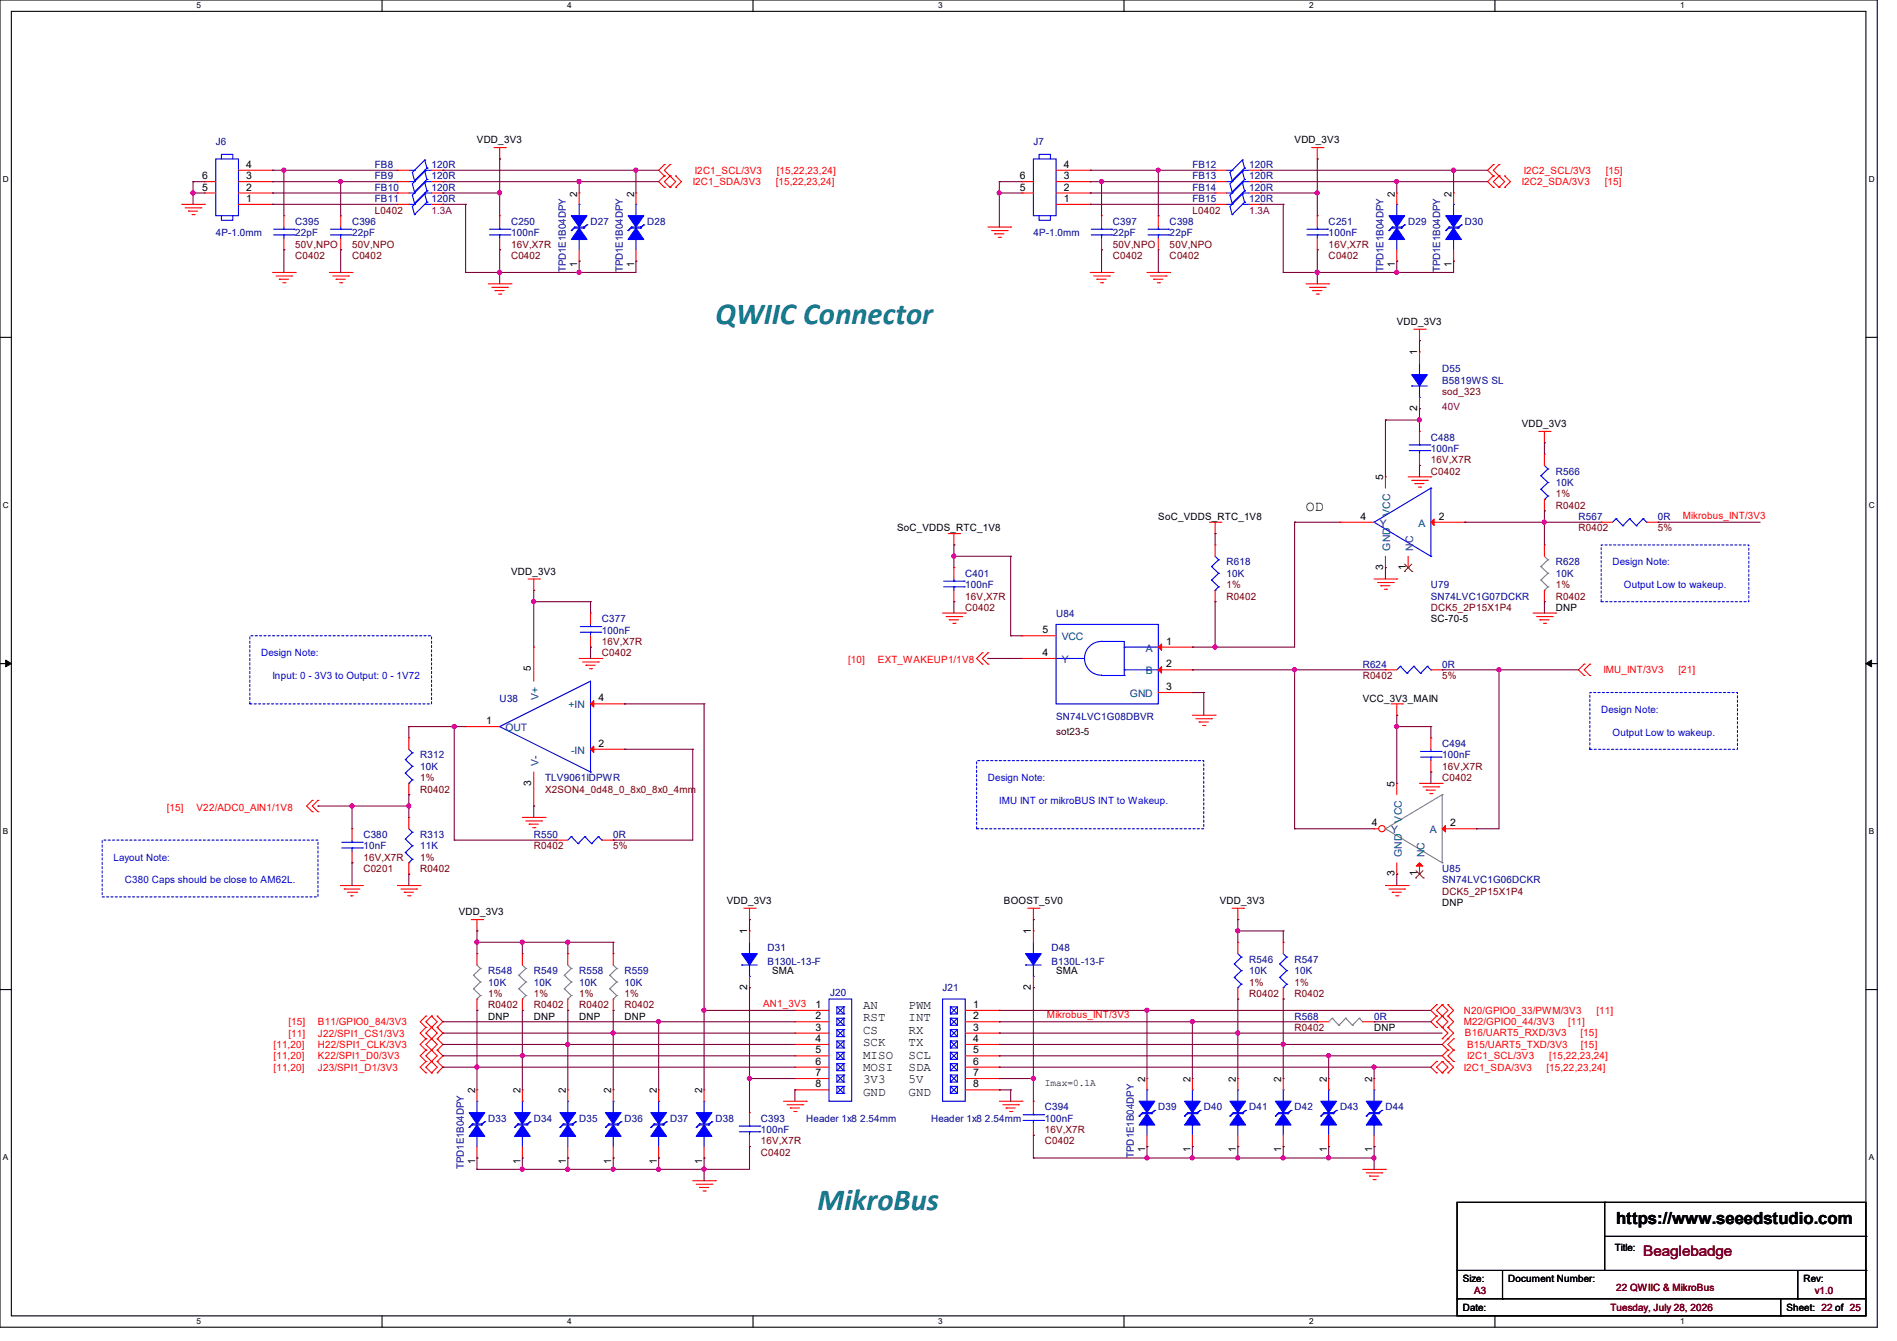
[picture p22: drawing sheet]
<svg xmlns="http://www.w3.org/2000/svg" width="297mm" height="210mm" viewBox="0 0 297 210" stroke-linecap="round" stroke-linejoin="round" font-family="sans-serif">
<defs><g id="words">
<g font-size="4.8" fill="#007f7f">
<text x="112" y="50.8">QWIIC Connector</text>
<text x="128" y="189.5">MikroBus</text>
</g>
<text font-size="2.6" x="253" y="191.8">https://www.seeedstudio.com</text>
<text font-size="2.3" x="204.5" y="80.1">OD</text>
<text font-size="2.3" fill="#7f0000" x="257.3" y="196.8">Beaglebadge</text>
<g font-size="1.9">
<text x="135.1" y="158">AN</text>
<text x="135.1" y="159.9">RST</text>
<text x="135.1" y="161.9">CS</text>
<text x="142.2" y="158">PWM</text>
<text x="142.2" y="159.9">INT</text>
<text x="142.2" y="161.9">RX</text>
<text x="135.1" y="163.8">SCK</text>
<text x="135.1" y="165.8">MISO</text>
<text x="135.1" y="167.7">MOSI</text>
<text x="142.2" y="163.8">TX</text>
<text x="142.2" y="165.8">SCL</text>
<text x="142.2" y="167.7">SDA</text>
<text x="135.1" y="169.7">3V3</text>
<text x="135.1" y="171.6">GND</text>
<text x="142.2" y="169.7">5V</text>
<text x="142.2" y="171.6">GND</text>
</g>
<g font-size="1.6" fill="#00007f">
<text x="33.8" y="22.8">J6</text>
<text x="161.8" y="22.8">J7</text>
<text x="58.7" y="28.1">FB9</text>
<text x="58.7" y="29.9">FB10</text>
<text x="58.7" y="26.3">FB8</text>
<text x="67.6" y="29.9">120R</text>
<text x="67.6" y="28.1">120R</text>
<text x="67.6" y="26.3">120R</text>
<text x="186.7" y="28.1">FB13</text>
<text x="186.7" y="29.9">FB14</text>
<text x="186.7" y="26.3">FB12</text>
<text x="195.6" y="28.1">120R</text>
<text x="195.6" y="29.9">120R</text>
<text x="195.6" y="26.3">120R</text>
<text x="46.2" y="35.2">C395</text>
<text x="55.1" y="35.2">C396</text>
<text x="58.7" y="31.7">FB11</text>
<text x="67.6" y="31.7">120R</text>
<text x="80" y="35.2">C250</text>
<text x="92.5" y="35.2">D27</text>
<text x="101.3" y="35.2">D28</text>
<text x="174.2" y="35.2">C397</text>
<text x="183.1" y="35.2">C398</text>
<text x="186.7" y="31.7">FB15</text>
<text x="195.6" y="31.7">120R</text>
<text x="208" y="35.2">C251</text>
<text x="220.5" y="35.2">D29</text>
<text x="229.4" y="35.2">D30</text>
<text x="33.8" y="37">4P-1.0mm</text>
<text x="46.2" y="37">22pF</text>
<text x="55.1" y="37">22pF</text>
<text x="80" y="37">100nF</text>
<text x="161.8" y="37">4P-1.0mm</text>
<text x="174.2" y="37">22pF</text>
<text x="183.1" y="37">22pF</text>
<text x="208" y="37">100nF</text>
<text x="88.6" y="42.7" transform="rotate(-90 88.6 42.7)">TPD1E1B04DPY</text>
<text x="97.5" y="42.7" transform="rotate(-90 97.5 42.7)">TPD1E1B04DPY</text>
<text x="216.6" y="42.7" transform="rotate(-90 216.6 42.7)">TPD1E1B04DPY</text>
<text x="225.5" y="42.7" transform="rotate(-90 225.5 42.7)">TPD1E1B04DPY</text>
<text x="225.8" y="58.3">D55</text>
<text x="225.8" y="60.1">B5819WS SL</text>
<text x="224" y="69">C488</text>
<text x="224" y="70.8">100nF</text>
<text x="243.6" y="74.3">R566</text>
<text x="243.6" y="76.1">10K</text>
<text x="247.1" y="81.4">R567</text>
<text x="259.6" y="81.4">0R</text>
<text x="192" y="88.6">R618</text>
<text x="243.6" y="88.6">R628</text>
<text x="151.1" y="90.3">C401</text>
<text x="151.1" y="92.1">100nF</text>
<text x="192" y="90.3">10K</text>
<text x="224" y="92.1">U79</text>
<text x="224" y="93.9">SN74LVC1G07DCKR</text>
<text x="243.6" y="90.3">10K</text>
<text x="94.2" y="97.4">C377</text>
<text x="94.2" y="99.2">100nF</text>
<text x="165.4" y="96.6">U84</text>
<text x="213.4" y="104.6">R624</text>
<text x="225.8" y="104.6">0R</text>
<text x="78.2" y="109.9">U38</text>
<text x="165.4" y="112.7">SN74LVC1G08DBVR</text>
<text x="65.8" y="118.8">R312</text>
<text x="225.8" y="117">C494</text>
<text x="225.8" y="118.8">100nF</text>
<text x="65.8" y="120.6">10K</text>
<text x="85.3" y="122.3">TLV9061IDPWR</text>
<text x="56.9" y="131.2">C380</text>
<text x="65.8" y="131.2">R313</text>
<text x="83.6" y="131.2">R550</text>
<text x="96" y="131.2">0R</text>
<text x="56.9" y="133">10nF</text>
<text x="65.8" y="133">11K</text>
<text x="225.8" y="136.6">U85</text>
<text x="225.8" y="138.3">SN74LVC1G06DCKR</text>
<text x="120.2" y="149">D31</text>
<text x="164.6" y="149">D48</text>
<text x="76.5" y="152.6">R548</text>
<text x="76.5" y="154.3">10K</text>
<text x="83.6" y="152.6">R549</text>
<text x="83.6" y="154.3">10K</text>
<text x="90.7" y="152.6">R558</text>
<text x="90.7" y="154.3">10K</text>
<text x="97.8" y="152.6">R559</text>
<text x="97.8" y="154.3">10K</text>
<text x="120.2" y="151.1">B130L-13-F</text>
<text x="130" y="156">J20</text>
<text x="147.6" y="155.2">J21</text>
<text x="164.6" y="151.1">B130L-13-F</text>
<text x="195.6" y="150.8">R546</text>
<text x="195.6" y="152.6">10K</text>
<text x="202.7" y="150.8">R547</text>
<text x="202.7" y="152.6">10K</text>
<text x="202.7" y="159.7">R568</text>
<text x="215.1" y="159.7">0R</text>
<text x="163.6" y="173.9">C394</text>
<text x="181.4" y="173.9">D39</text>
<text x="188.5" y="173.9">D40</text>
<text x="195.6" y="173.9">D41</text>
<text x="202.7" y="173.9">D42</text>
<text x="209.8" y="173.9">D43</text>
<text x="216.9" y="173.9">D44</text>
<text x="76.5" y="175.7">D33</text>
<text x="83.6" y="175.7">D34</text>
<text x="90.7" y="175.7">D35</text>
<text x="97.8" y="175.7">D36</text>
<text x="104.9" y="175.7">D37</text>
<text x="112" y="175.7">D38</text>
<text x="119.1" y="175.7">C393</text>
<text x="119.1" y="177.5">100nF</text>
<text x="126.2" y="175.7">Header 1x8 2.54mm</text>
<text x="145.8" y="175.7">Header 1x8 2.54mm</text>
<text x="163.6" y="175.7">100nF</text>
<text x="72.6" y="183.1" transform="rotate(-90 72.6 183.1)">TPD1E1B04DPY</text>
<text x="177.5" y="181.4" transform="rotate(-90 177.5 181.4)">TPD1E1B04DPY</text>
</g>
<g font-size="1.6">
<text x="74.7" y="22.4">VDD_3V3</text>
<text x="202.7" y="22.4">VDD_3V3</text>
<text x="31.7" y="29.8">5</text>
<text x="31.7" y="28.1">6</text>
<text x="38.6" y="29.8">2</text>
<text x="38.6" y="28.1">3</text>
<text x="38.6" y="26.3">4</text>
<text x="159.7" y="29.8">5</text>
<text x="159.7" y="28.1">6</text>
<text x="166.6" y="29.8">2</text>
<text x="166.6" y="28.1">3</text>
<text x="166.6" y="26.3">4</text>
<text x="38.6" y="31.6">1</text>
<text x="90.4" y="30.8" transform="rotate(-90 90.4 30.8)">2</text>
<text x="99.3" y="30.8" transform="rotate(-90 99.3 30.8)">2</text>
<text x="166.6" y="31.6">1</text>
<text x="218.4" y="30.8" transform="rotate(-90 218.4 30.8)">2</text>
<text x="227.3" y="30.8" transform="rotate(-90 227.3 30.8)">2</text>
<text x="90.4" y="41.8" transform="rotate(-90 90.4 41.8)">1</text>
<text x="99.3" y="41.8" transform="rotate(-90 99.3 41.8)">1</text>
<text x="218.4" y="41.8" transform="rotate(-90 218.4 41.8)">1</text>
<text x="227.3" y="41.8" transform="rotate(-90 227.3 41.8)">1</text>
<text x="218.7" y="50.9">VDD_3V3</text>
<text x="221.9" y="55.7" transform="rotate(-90 221.9 55.7)">1</text>
<text x="221.9" y="64.3" transform="rotate(-90 221.9 64.3)">2</text>
<text x="238.3" y="66.9">VDD_3V3</text>
<text x="216.5" y="75.2" transform="rotate(-90 216.5 75.2)">5</text>
<text x="140.5" y="83.2">SoC_VDDS_RTC_1V8</text>
<text x="181.4" y="81.4">SoC_VDDS_RTC_1V8</text>
<text x="213" y="81.4">4</text>
<text x="225.3" y="81.4">2</text>
<text x="80" y="90">VDD_3V3</text>
<text x="216.5" y="89.2" transform="rotate(-90 216.5 89.2)">3</text>
<text x="220.1" y="89.2" transform="rotate(-90 220.1 89.2)">1</text>
<text x="243.6" y="95.7">DNP</text>
<text x="163.2" y="99.2">5</text>
<text x="182.6" y="101">1</text>
<text x="224" y="97.4">SC-70-5</text>
<text x="83.1" y="105.1" transform="rotate(-90 83.1 105.1)">5</text>
<text x="163.2" y="102.7">4</text>
<text x="182.6" y="104.5">2</text>
<text x="76.1" y="113.4">1</text>
<text x="93.7" y="109.9">4</text>
<text x="182.6" y="108.1">3</text>
<text x="213.4" y="109.9">VCC_3V3_MAIN</text>
<text x="93.7" y="117">2</text>
<text x="83.2" y="123" transform="rotate(-90 83.2 123)">3</text>
<text x="218.3" y="123.2" transform="rotate(-90 218.3 123.2)">5</text>
<text x="214.8" y="129.4">4</text>
<text x="227" y="129.4">2</text>
<text x="218.3" y="137.2" transform="rotate(-90 218.3 137.2)">3</text>
<text x="221.9" y="137.2" transform="rotate(-90 221.9 137.2)">1</text>
<text x="71.8" y="143.3">VDD_3V3</text>
<text x="113.8" y="141.6">VDD_3V3</text>
<text x="157.2" y="141.6">BOOST_5V0</text>
<text x="191" y="141.6">VDD_3V3</text>
<text x="225.8" y="141.9">DNP</text>
<text x="117" y="146.3" transform="rotate(-90 117 146.3)">1</text>
<text x="161.4" y="146.3" transform="rotate(-90 161.4 146.3)">1</text>
<text x="117" y="155" transform="rotate(-90 117 155)">2</text>
<text x="120.9" y="152.6">SMA</text>
<text x="161.4" y="155" transform="rotate(-90 161.4 155)">2</text>
<text x="165.4" y="152.6">SMA</text>
<text x="76.5" y="159.7">DNP</text>
<text x="83.6" y="159.7">DNP</text>
<text x="90.7" y="159.7">DNP</text>
<text x="97.8" y="159.7">DNP</text>
<text x="127.7" y="157.9">1</text>
<text x="127.7" y="159.6">2</text>
<text x="127.7" y="161.4">3</text>
<text x="152.4" y="157.9">1</text>
<text x="152.4" y="159.6">2</text>
<text x="152.4" y="161.4">3</text>
<text x="215.1" y="161.5">DNP</text>
<text x="127.7" y="163.2">4</text>
<text x="127.7" y="165">5</text>
<text x="127.7" y="166.8">6</text>
<text x="152.4" y="163.2">4</text>
<text x="152.4" y="165">5</text>
<text x="152.4" y="166.8">6</text>
<text x="74.4" y="171.2" transform="rotate(-90 74.4 171.2)">2</text>
<text x="81.5" y="171.2" transform="rotate(-90 81.5 171.2)">2</text>
<text x="88.6" y="171.2" transform="rotate(-90 88.6 171.2)">2</text>
<text x="95.7" y="171.2" transform="rotate(-90 95.7 171.2)">2</text>
<text x="102.8" y="171.2" transform="rotate(-90 102.8 171.2)">2</text>
<text x="109.9" y="171.2" transform="rotate(-90 109.9 171.2)">2</text>
<text x="127.7" y="168.5">7</text>
<text x="127.7" y="170.3">8</text>
<text x="152.4" y="168.5">7</text>
<text x="152.4" y="170.3">8</text>
<text x="163.6" y="170.1">Imax=0.1A</text>
<text x="179.3" y="169.5" transform="rotate(-90 179.3 169.5)">2</text>
<text x="186.4" y="169.5" transform="rotate(-90 186.4 169.5)">2</text>
<text x="193.5" y="169.5" transform="rotate(-90 193.5 169.5)">2</text>
<text x="200.6" y="169.5" transform="rotate(-90 200.6 169.5)">2</text>
<text x="207.7" y="169.5" transform="rotate(-90 207.7 169.5)">2</text>
<text x="214.8" y="169.5" transform="rotate(-90 214.8 169.5)">2</text>
<text x="74.4" y="182.2" transform="rotate(-90 74.4 182.2)">1</text>
<text x="81.5" y="182.2" transform="rotate(-90 81.5 182.2)">1</text>
<text x="88.6" y="182.2" transform="rotate(-90 88.6 182.2)">1</text>
<text x="95.7" y="182.2" transform="rotate(-90 95.7 182.2)">1</text>
<text x="102.8" y="182.2" transform="rotate(-90 102.8 182.2)">1</text>
<text x="109.9" y="182.2" transform="rotate(-90 109.9 182.2)">1</text>
<text x="179.3" y="180.5" transform="rotate(-90 179.3 180.5)">1</text>
<text x="186.4" y="180.5" transform="rotate(-90 186.4 180.5)">1</text>
<text x="193.5" y="180.5" transform="rotate(-90 193.5 180.5)">1</text>
<text x="200.6" y="180.5" transform="rotate(-90 200.6 180.5)">1</text>
<text x="207.7" y="180.5" transform="rotate(-90 207.7 180.5)">1</text>
<text x="214.8" y="180.5" transform="rotate(-90 214.8 180.5)">1</text>
<text x="252.8" y="196">Title:</text>
<text x="229" y="200.7">Size:</text>
<text x="236.1" y="200.7">Document Number:</text>
<text x="282.4" y="200.7">Rev:</text>
<text x="229" y="205.4">Date:</text>
<text x="279.7" y="205.4">Sheet: 22 of 25</text>
</g>
<g font-size="1.6" fill="#f00">
<text x="108.5" y="29">I2C1_SDA/3V3</text>
<text x="108.8" y="27.2">I2C1_SCL/3V3</text>
<text x="121.5" y="29">[15,22,23,24]</text>
<text x="121.6" y="27.2">[15,22,23,24]</text>
<text x="238.3" y="29">I2C2_SDA/3V3</text>
<text x="238.6" y="27.2">I2C2_SCL/3V3</text>
<text x="251.2" y="29">[15]</text>
<text x="251.4" y="27.2">[15]</text>
<text x="263.5" y="81.2">Mikrobus_INT/3V3</text>
<text x="132.8" y="103.8">[10]</text>
<text x="137.5" y="103.8">EXT_WAKEUP1/1V8</text>
<text x="251" y="105.4">IMU_INT/3V3</text>
<text x="262.8" y="105.4">[21]</text>
<text x="26.1" y="127">[15]</text>
<text x="30.8" y="127">V22/ADC0_AIN1/1V8</text>
<text x="45.2" y="160.6">[15]</text>
<text x="49.8" y="160.6">B11/GPIO0_84/3V3</text>
<text x="119.5" y="157.7">AN1_3V3</text>
<text x="163.9" y="159.5">Mikrobus_INT/3V3</text>
<text x="229.2" y="158.8">N20/GPIO0_33/PWM/3V3</text>
<text x="229.2" y="160.6">M22/GPIO0_44/3V3</text>
<text x="245.5" y="160.6">[11]</text>
<text x="250" y="158.8">[11]</text>
<text x="42.8" y="164.1">[11,20]</text>
<text x="42.8" y="165.9">[11,20]</text>
<text x="42.8" y="167.7">[11,20]</text>
<text x="45.2" y="162.3">[11]</text>
<text x="49.8" y="162.3">J22/SPI1_CS1/3V3</text>
<text x="49.8" y="164.1">H22/SPI1_CLK/3V3</text>
<text x="49.8" y="165.9">K22/SPI1_D0/3V3</text>
<text x="49.8" y="167.7">J23/SPI1_D1/3V3</text>
<text x="229.2" y="167.7">I2C1_SDA/3V3</text>
<text x="229.4" y="162.2">B16/UART5_RXD/3V3</text>
<text x="229.7" y="164.1">B15/UART5_TXD/3V3</text>
<text x="229.7" y="165.9">I2C1_SCL/3V3</text>
<text x="242.1" y="167.7">[15,22,23,24]</text>
<text x="242.5" y="165.9">[15,22,23,24]</text>
<text x="247.5" y="162.2">[15]</text>
<text x="247.5" y="164.1">[15]</text>
</g>
<g font-size="1.6" fill="#7f0000">
<text x="58.7" y="33.4">L0402</text>
<text x="186.7" y="33.4">L0402</text>
<text x="46.2" y="40.6">C0402</text>
<text x="46.2" y="38.8">50V,NPO</text>
<text x="55.1" y="40.6">C0402</text>
<text x="55.1" y="38.8">50V,NPO</text>
<text x="80" y="40.6">C0402</text>
<text x="80" y="38.8">16V,X7R</text>
<text x="174.2" y="40.6">C0402</text>
<text x="174.2" y="38.8">50V,NPO</text>
<text x="183.1" y="40.6">C0402</text>
<text x="183.1" y="38.8">50V,NPO</text>
<text x="208" y="40.6">C0402</text>
<text x="208" y="38.8">16V,X7R</text>
<text x="225.8" y="61.9">sod_323</text>
<text x="224" y="74.3">C0402</text>
<text x="224" y="72.6">16V,X7R</text>
<text x="243.6" y="77.9">1%</text>
<text x="243.6" y="79.7">R0402</text>
<text x="247.1" y="83.2">R0402</text>
<text x="259.6" y="83.2">5%</text>
<text x="151.1" y="95.7">C0402</text>
<text x="151.1" y="93.9">16V,X7R</text>
<text x="192" y="92.1">1%</text>
<text x="192" y="93.9">R0402</text>
<text x="224" y="95.7">DCK5_2P15X1P4</text>
<text x="243.6" y="92.1">1%</text>
<text x="243.6" y="93.9">R0402</text>
<text x="94.2" y="101">16V,X7R</text>
<text x="94.2" y="102.8">C0402</text>
<text x="213.4" y="106.3">R0402</text>
<text x="225.8" y="106.3">5%</text>
<text x="65.8" y="122.3">1%</text>
<text x="65.8" y="124.1">R0402</text>
<text x="85.3" y="124.1">X2SON4_0d48_0_8x0_8x0_4mm</text>
<text x="225.8" y="122.3">C0402</text>
<text x="225.8" y="120.6">16V,X7R</text>
<text x="56.9" y="136.6">C0201</text>
<text x="56.9" y="134.8">16V,X7R</text>
<text x="65.8" y="134.8">1%</text>
<text x="65.8" y="136.6">R0402</text>
<text x="83.6" y="133">R0402</text>
<text x="96" y="133">5%</text>
<text x="225.8" y="140.1">DCK5_2P15X1P4</text>
<text x="195.6" y="154.3">1%</text>
<text x="202.7" y="154.3">1%</text>
<text x="76.5" y="156.1">1%</text>
<text x="76.5" y="157.9">R0402</text>
<text x="83.6" y="156.1">1%</text>
<text x="83.6" y="157.9">R0402</text>
<text x="90.7" y="156.1">1%</text>
<text x="90.7" y="157.9">R0402</text>
<text x="97.8" y="156.1">1%</text>
<text x="97.8" y="157.9">R0402</text>
<text x="195.6" y="156.1">R0402</text>
<text x="202.7" y="161.5">R0402</text>
<text x="202.7" y="156.1">R0402</text>
<text x="119.1" y="179.2">16V,X7R</text>
<text x="163.6" y="179.2">C0402</text>
<text x="163.6" y="177.5">16V,X7R</text>
<text x="119.1" y="181">C0402</text>
<text x="230.8" y="202.7">A3</text>
<text x="253" y="202.2">22 QWIIC &amp; MikroBus</text>
<text x="284.1" y="202.7">v1.0</text>
<text x="252.1" y="205.4">Tuesday, July 28, 2026</text>
</g>
<g font-size="1.6" fill="#7f003f">
<text x="67.6" y="33.4">1.3A</text>
<text x="195.6" y="33.4">1.3A</text>
<text x="225.8" y="64.2">40V</text>
</g>
<g font-size="1.6" fill="#003f7f">
<text x="216" y="82.5">Y</text>
<text x="217.7" y="80.8" transform="rotate(-90 217.7 80.8)">VCC</text>
<text x="222.1" y="82.5">A</text>
<text x="217.7" y="86.2" transform="rotate(-90 217.7 86.2)">GND</text>
<text x="221.2" y="86.2" transform="rotate(-90 221.2 86.2)">NC</text>
<text x="166.2" y="100.3">VCC</text>
<text x="166.2" y="103.8">Y</text>
<text x="179.4" y="102.1">A</text>
<text x="179.4" y="105.6">B</text>
<text x="84.3" y="109.6" transform="rotate(-90 84.3 109.6)">V+</text>
<text x="89" y="111">+IN</text>
<text x="176.9" y="109.2">GND</text>
<text x="79.1" y="114.5">OUT</text>
<text x="89.4" y="118.1">-IN</text>
<text x="84.3" y="120" transform="rotate(-90 84.3 120)">V-</text>
<text x="217.8" y="130.5">Y</text>
<text x="219.5" y="128.8" transform="rotate(-90 219.5 128.8)">VCC</text>
<text x="223.9" y="130.5">A</text>
<text x="219.5" y="134.2" transform="rotate(-90 219.5 134.2)">GND</text>
<text x="223" y="134.2" transform="rotate(-90 223 134.2)">NC</text>
</g>
<g font-size="1.6" fill="#00f">
<text x="252.5" y="88.6">Design Note:</text>
<text x="254.3" y="92.1">Output Low to wakeup.</text>
<text x="40.9" y="102.8">Design Note:</text>
<text x="42.7" y="106.3">Input: 0 - 3V3 to Output: 0 - 1V72</text>
<text x="250.7" y="111.7">Design Note:</text>
<text x="252.5" y="115.2">Output Low to wakeup.</text>
<text x="154.7" y="122.3">Design Note:</text>
<text x="156.5" y="125.9">IMU INT or mikroBUS INT to Wakeup.</text>
<text x="17.8" y="134.8">Layout Note:</text>
<text x="19.6" y="138.3">C380 Caps should be close to AM62L.</text>
</g>
<text font-size="1.6" fill="#3f0000" x="165.4" y="115.1">sot23-5</text>
<g font-size="1.3">
<text x="30.8" y="1.3">5</text>
<text x="88.8" y="1.3">4</text>
<text x="146.9" y="1.3">3</text>
<text x="205" y="1.3">2</text>
<text x="263.1" y="1.3">1</text>
<text x=".5" y="28.4">D</text>
<text x="292.6" y="28.4">D</text>
<text x=".5" y="79.5">C</text>
<text x="292.6" y="79.5">C</text>
<text x=".5" y="130.6">B</text>
<text x="292.6" y="130.6">B</text>
<text x=".5" y="181.7">A</text>
<text x="292.6" y="181.7">A</text>
<text x="30.8" y="207.4">5</text>
<text x="88.8" y="207.4">4</text>
<text x="146.9" y="207.4">3</text>
<text x="205" y="207.4">2</text>
<text x="263.1" y="207.4">1</text>
</g>
</g></defs>
<path d="M0 0h293.9v207.9h-293.9zM1.8 1.8h290.3v204.3h-290.3z" fill="none" stroke="#000" stroke-width=".17"/>
<g fill="#fff">
<path d="M30.8 .2h.7v1.4h-.7z"/>
<path d="M30.8 206.2h.7v1.4h-.7z"/>
</g>
<path d="M59.8 0v1.8M59.8 206.1v1.8" fill="none" stroke="#000" stroke-width=".17"/>
<g fill="#fff">
<path d="M88.8 .2h.7v1.4h-.7z"/>
<path d="M88.8 206.2h.7v1.4h-.7z"/>
</g>
<path d="M117.9 0v1.8M117.9 206.1v1.8" fill="none" stroke="#000" stroke-width=".17"/>
<g fill="#fff">
<path d="M146.9 .2h.7v1.4h-.7z"/>
<path d="M146.9 206.2h.7v1.4h-.7z"/>
</g>
<path d="M176 0v1.8M176 206.1v1.8" fill="none" stroke="#000" stroke-width=".17"/>
<g fill="#fff">
<path d="M205 .2h.7v1.4h-.7z"/>
<path d="M205 206.2h.7v1.4h-.7z"/>
</g>
<path d="M234.1 0v1.8M234.1 206.1v1.8" fill="none" stroke="#000" stroke-width=".17"/>
<g fill="#fff">
<path d="M263.1 .2h.6v1.4h-.6z"/>
<path d="M263.1 206.2h.6v1.4h-.6z"/>
<path d="M.5 27.3h.9v1.4h-.9z"/>
<path d="M292.6 27.3h.9v1.4h-.9z"/>
<path d="M.5 78.4h.9v1.4h-.9z"/>
<path d="M292.6 78.4h.9v1.4h-.9z"/>
</g>
<path d="M0 52.8h1.8M292.1 52.8h1.8" fill="none" stroke="#000" stroke-width=".17"/>
<g fill="#fff">
<path d="M.5 129.5h.8v1.4h-.8z"/>
<path d="M292.6 129.5h.8v1.4h-.8z"/>
</g>
<path d="M0 103.9h1.8M292.1 103.9h1.8" fill="none" stroke="#000" stroke-width=".17"/>
<path d="M.9 103.4l.9 .5-.9 .5zM292.1 103.9l.9-.5v1z" fill="#000" stroke="#000" stroke-width=".16"/>
<g fill="#fff">
<path d="M.5 180.5h.8v1.4h-.8z"/>
<path d="M292.6 180.5h.8v1.4h-.8z"/>
</g>
<g fill="none" stroke="#000" stroke-width=".17">
<path d="M0 155h1.8M292.1 155h1.8M228.1 188.3h64v17.8h-64zM228.1 199h64M235.2 199v4.4M251.2 188.3h.1M251.2 188.3v10.7M251.2 193.6h40.9M281.5 199v4.4M292.1 199h.1M292.1 193.6h.1M228.1 203.4h.1"/>
<path d="M228.1 203.4h64M235.2 203.4h.1M278.8 206.1h.1M278.8 203.4v2.7M281.5 203.4h.1"/>
</g>
<path d="M39.1 99.6h28.5v10.6h-28.5zM250.7 85.3h23.1v8.9h-23.1zM152.9 119.1h35.6v10.7h-35.6zM248.9 108.5h23.1v8.8h-23.1zM16 131.6h33.8v8.9h-33.8z" fill="none" stroke="#00f" stroke-width=".17" stroke-dasharray=".3 .3"/>
<g fill="none" stroke="#f00" stroke-width=".17">
<path d="M28.4 32h3.6M29 32.6h2.5M29.5 33.1h.1M29.5 33.1h1.4M30.1 33.6h.3M30.4 33.6h.1M31.5 32.6h.1M32 32h.1M62.2 28.4h.1M62.2 28.4h1.8M67.6 28.4h1.7M69.3 28.4h.1"/>
<path d="M77.3 23.1h1.8M78.2 24.9h.1M78.2 23.1v1.8M79.1 23.1h.1M90.7 30.2h.1M90.7 30.2v1.8M90.7 39.1v1.8M104 27.6h.1M104 29.3h.1M104 25.8h.1M104 27.6l-.9 .8 .9 .9M104 25.8l-.9 .9 .9 .9"/>
<path d="M104.9 29.3h.1M104.9 27.6h.1M104.9 25.8h.1M104.9 27.6l-.9 .8 .9 .9M104.9 25.8l-.9 .9 1.8 1.7-.9 .9M105.8 27.6h.1M105.8 29.3h.1M105.8 27.6l.9 .8-.9 .9M154.7 35.6h3.5M155.2 36.1h2.5M155.7 36.6h.1M155.7 36.6h1.5"/>
<path d="M156.3 37.2h.3M156.6 37.2h.1M157.7 36.1h.1M158.2 35.6h.1M190.2 28.4h.1M190.2 28.4h1.8M195.6 28.4h1.8M197.4 28.4h.1M205.4 23.1h1.7M206.2 24.9h.1M206.2 33.8h.1M206.2 39.1h.1"/>
<path d="M206.2 23.1v1.8M206.2 33.8v1.8M206.2 37.3v1.8M207.1 23.1h.1M233.8 25.8h.1M233.8 27.6h.1M233.8 29.3h.1M233.8 25.8l-.9 .9 .9 .9M233.8 27.6l-.9 .8 .9 .9M234.7 27.6h.1M234.7 25.8h.1M234.7 29.3h.1"/>
<path d="M234.7 25.8l-.9 .9 1.8 1.7-.9 .9M234.7 27.6l-.9 .8 .9 .9M235.6 27.6h.1M235.6 29.3h.1M235.6 27.6l.9 .8-.9 .9M42.7 42.7h3.5M43.2 43.2h2.5M43.7 43.7h.1M43.7 43.7h1.5M44.3 44.3h.3M44.6 44.3h.1M45.7 43.2h.1"/>
<path d="M46.2 42.7h.1M51.6 42.7h3.5M52.1 43.2h2.5M52.6 43.7h.1M52.6 43.7h1.5M53.2 44.3h.3M53.5 44.3h.1M54.6 43.2h.1M55.1 42.7h.1M76.5 44.4h3.5M77 45h2.5M77.5 45.5h.1"/>
<path d="M77.5 45.5h1.5M78.1 46.1h.3M78.4 46.1h.1M79.5 45h.1M80 44.4h.1M90.7 40.9h.1M170.7 42.7h3.5M171.2 43.2h2.5M171.7 43.7h.1M171.7 43.7h1.5M172.3 44.3h.3M172.6 44.3h.1"/>
<path d="M173.7 43.2h.1M174.2 42.7h.1M179.6 42.7h3.5M180.1 43.2h2.5M180.6 43.7h.1M180.6 43.7h1.5M181.2 44.3h.3M181.5 44.3h.1M182.6 43.2h.1M183.1 42.7h.1M204.5 44.4h3.5M205 45h2.5"/>
<path d="M205.5 45.5h.1M205.5 45.5h1.5M206.1 46.1h.3M206.4 46.1h.1M207.5 45h.1M208 44.4h.1M221.4 51.6h1.7M222.3 53.3h.1M222.3 51.6v1.7M223.1 51.6h.1M220.5 74.7h3.5M221 75.2h2.5"/>
<path d="M221.5 75.7h.1M221.5 75.7h1.5M222.1 76.3h.3M222.4 76.3h.1M223.5 75.2h.1M224 74.7h.1M240.9 67.6h1.8M241.8 69.3h.1M241.8 67.6v1.7M242.7 67.6h.1M82.7 90.7h1.8M83.6 92.5h.1"/>
<path d="M83.6 90.7v1.8M84.5 90.7h.1M147.6 96h3.5M148.1 96.6h2.5M148.5 83.6h1.7M148.6 97.1h.1M148.6 97.1h1.5M149.2 97.6h.3M149.4 85.3h.1M149.4 83.6v1.7M149.5 97.6h.1M150.2 83.6h.1"/>
<path d="M150.6 96.6h.1M151.1 96h.1M189.4 81.8h1.7M190.2 83.6h.1M190.2 85.3h.1M190.2 94.2h.1M190.2 81.8v1.8M190.2 85.3v1.8M190.2 92.5v1.7M191.1 81.8h.1M215.1 90.7h3.6M215.7 91.2h2.4"/>
<path d="M216.2 91.7h.1M216.2 91.7h1.4M216.7 92.3h.4M217.1 92.3h.1M218.1 91.2h.1M218.7 90.7h.1M240 96h3.6M240.6 96.6h2.4M241.1 97.1h.1M241.1 97.1h1.4M241.6 97.6h.4M242 97.6h.1"/>
<path d="M243 96.6h.1M243.6 96h.1M64 115.6h.1M64 115.6v1.7M90.7 103.1h3.5M91.2 103.7h2.5M91.7 104.2h.1M91.7 104.2h1.5M92.3 104.7h.3M92.6 104.7h.1M93.7 103.7h.1M94.2 103.1h.1"/>
<path d="M153.8 102.2h.1M153.8 104h.1M153.8 102.2l-.9 .9 .9 .9M154.7 102.2h.1M154.7 104h.1M154.7 102.2l-.9 .9 .9 .9M186.7 112h3.5M187.2 112.6h2.5M187.7 113.1h.1M187.7 113.1h1.5M188.3 113.6h.3M188.6 113.6h.1"/>
<path d="M189.7 112.6h.1M190.2 112h.1M216.9 104.9h.1M216.9 104.9h1.8M217.8 110.2h1.8M218.7 112h.1M218.7 110.2v1.8M219.6 110.2h.1M224 104.9h1.8M225.8 104.9h.1M248 104h.1M248 105.8h.1"/>
<path d="M248 104l-.9 .9 .9 .9M248.9 105.8h.1M248.9 104h.1M248.9 104l-.9 .9 .9 .9M48.9 125.3h.1M48.9 127.1h.1M48.9 125.3l-.9 .9 .9 .9M49.8 125.3h.1M49.8 127.1h.1M49.8 125.3l-.9 .9 .9 .9M53.3 138.7h.1M53.3 138.7h3.6"/>
<path d="M53.9 139.2h.1M53.9 139.2h2.4M54.4 139.7h1.4M55.1 129.8h.1M55.1 135.1h.1M55.1 129.8v1.8M55.1 133.4v1.7M55.8 139.7h.1M62.2 138.7h3.6M62.8 139.2h2.4M63.3 139.7h.1M63.3 139.7h1.4"/>
<path d="M64 124.5h.1M64 122.7v1.8M65.2 139.2h.1M65.8 138.7h.1M81.8 128h3.5M82.3 128.6h2.5M82.8 129.1h.1M82.8 129.1h1.5M83.4 129.6h.3M83.7 129.6h.1M84.8 128.6h.1M85.3 128h.1"/>
<path d="M87.1 131.6h.1M87.1 131.6h1.8M94.2 131.6h1.8M96 131.6h.1M216.9 138.7h3.6M217.5 139.2h2.4M218 139.7h.1M218 139.7h1.4M219.9 139.2h.1M220.5 138.7h.1M222.3 122.7h3.5M222.8 123.2h2.5"/>
<path d="M223.3 123.7h.1M223.3 123.7h1.4M223.9 124.3h.3M224.2 124.3h.1M225.3 123.2h.1M225.8 122.7h.1M225.8 129.8h5.3M231.1 129.8h.1M54.9 140.3h.1M54.9 140.3h.4M63.8 140.3h.4M64.2 140.3h.1"/>
<path d="M66.7 159.1h.1M66.7 159.1l-.9 .9 .9 .9M67.6 159.1h.1M67.6 159.1l.9 .9-1.8 1.8 1.8 1.8-1.8 1.8 1.8 1.7-.9 .9M67.6 159.1l-.9 .9 1.8 1.8-1.8 1.8 1.8 1.8-1.8 1.7 .9 .9M68.5 159.1h.1M68.5 159.1l.8 .9-.8 .9M73.8 144h1.8M74.7 145.8h.1M74.7 144v1.8M75.6 144h.1M96 149.4h.1"/>
<path d="M96 158.2h.1M96 149.4v1.7M96 156.5v1.7M116.5 142.2h1.7M117.3 144h.1M117.3 142.2v1.8M118.2 142.2h.1M124.5 158.2h.1M124.5 158.2h5.3M151.1 158.2h5.4M156.5 158.2h.1M160.9 142.2h1.8"/>
<path d="M161.8 144h.1M161.8 142.2v1.8M162.7 142.2h.1M192.9 142.2h1.8M193.8 144h.1M193.8 142.2v1.8M194.7 142.2h.1M218.5 140.3h.4M218.9 140.3h.1M224.9 157.4h.1M224.9 159.1h.1M224.9 157.4l-.9 .8 .9 .9"/>
<path d="M224.9 159.1l-.9 .9 .9 .9M225.8 159.1h.1M225.8 157.4h.1M225.8 157.4l-.9 .8 1.8 1.8-.9 .9M225.8 157.4l.9 .8-1.8 1.8 1.8 1.8-.9 .9M226.7 157.4h.1M226.7 159.1h.1M226.7 157.4l.9 .8-.9 .9M226.7 159.1l.9 .9-.9 .9M66.7 160.9h.1M66.7 162.7h.1M66.7 164.5h.1"/>
<path d="M66.7 166.2h.1M66.7 168h.1M66.7 160.9l-.9 .9 .9 .9M66.7 164.5l-.9 .9 .9 .8M66.7 162.7l-.9 .9 .9 .9M66.7 166.2l-.9 .9 .9 .9M67.6 162.7h.1M67.6 160.9h.1M67.6 164.5h.1M67.6 166.2h.1M67.6 168h.1M68.5 160.9h.1"/>
<path d="M68.5 162.7h.1M68.5 164.5h.1M68.5 166.2h.1M68.5 168h.1M68.5 164.5l.8 .9-.8 .8M68.5 160.9l.8 .9-.8 .9M68.5 162.7l.8 .9-.8 .9M68.5 166.2l.8 .9-.8 .9M88.9 170.7h.1M88.9 170.7v1.8M88.9 179.6v1.8M96 170.7h.1"/>
<path d="M96 170.7v1.8M96 179.6v1.8M122.7 172.5h3.5M123.2 173h2.5M123.7 173.5h.1M123.7 173.5h1.5M124.3 174.1h.3M124.5 168.9h.1M124.5 160h.1M124.5 161.8h.1M124.5 163.6h.1M124.5 165.4h.1"/>
<path d="M124.5 167.1h.1M124.5 170.7h.1M124.5 160h5.3M124.5 168.9h5.3M124.5 161.8h5.3M124.5 163.6h5.3M124.5 165.4h5.3M124.5 167.1h5.3M124.5 170.7h5.3M124.6 174.1h.1M125.7 173h.1M126.2 172.5h.1"/>
<path d="M151.1 160h5.4M151.1 168.9h5.4M151.1 161.8h5.4M151.1 163.6h5.4M151.1 165.4h5.4M151.1 167.1h5.4M151.1 170.7h5.4M156.5 168.9h.1M156.5 160h.1M156.5 161.8h.1M156.5 163.6h.1M156.5 165.4h.1"/>
<path d="M156.5 167.1h.1M156.5 170.7h.1M156.5 172.5h3.5M157 173h2.5M157.5 173.5h.1M157.5 173.5h1.5M158.1 174.1h.3M158.4 174.1h.1M159.5 173h.1M160 172.5h.1M200.9 168.9h.1M200.9 179.6h.1"/>
<path d="M200.9 168.9v1.8M200.9 177.8v1.8M206.2 160h.1M206.2 160h1.8M208 168.9h.1M208 179.6h.1M208 168.9v1.8M208 177.8v1.8M213.4 160h1.7M215.1 160h.1M215.1 168.9h.1M215.1 179.6h.1"/>
<path d="M215.1 168.9v1.8M215.1 177.8v1.8M224.9 166.2h.1M224.9 168h.1M224.9 160.9h.1M224.9 166.2l-.9 .9 .9 .9M225.8 162.7h.1M225.8 160.9h.1M225.8 168h.1M225.8 166.2h.1M225.8 166.2l-.9 .9 .9 .9M225.8 166.2l.9 .9-.9 .9"/>
<path d="M226.7 162.7h.1M226.7 164.5h.1M226.7 160.9h.1M226.7 166.2h.1M226.7 168h.1M226.7 160.9l.9 .9-1.8 1.8 .9 .9M226.7 164.5l-.9 .9 1.8 1.7-.9 .9M227.6 164.5h.1M227.6 162.7h.1M227.6 166.2h.1M227.6 162.7l-.9 .9 .9 .9M227.6 164.5l-.9 .9 .9 .8"/>
<path d="M88.9 181.4h.1M96 181.4h.1M108.5 184.9h3.5M109 185.5h2.5M109.5 186h.1M109.5 186h1.5M110.1 186.5h.3M110.4 186.5h.1M111.5 185.5h.1M112 184.9h.1M213.4 183.1h3.5M213.9 183.7h2.5"/>
<path d="M214.4 184.2h.1M214.4 184.2h1.5M215 184.7h.3M215.3 184.7h.1M216.4 183.7h.1M216.9 183.1h.1"/>
</g>
<g fill="#00f" stroke="#00f" stroke-width=".17">
<path d="M200.9 174.4l1.2 1.8h-2.4z" fill-rule="evenodd"/>
<path d="M199.7 172.5h2.4l-1.2 1.7z" fill-rule="evenodd"/>
<path d="M88.9 176.2l1.2 1.8h-2.4z" fill-rule="evenodd"/>
<path d="M87.7 174.2h2.4l-1.2 1.8z" fill-rule="evenodd"/>
<path d="M208 174.4l1.3 1.8h-2.5z" fill-rule="evenodd"/>
<path d="M206.8 172.5h2.5l-1.3 1.7z" fill-rule="evenodd"/>
<path d="M96 176.2l1.2 1.8h-2.4z" fill-rule="evenodd"/>
<path d="M94.8 174.2h2.4l-1.2 1.8z" fill-rule="evenodd"/>
<path d="M90.7 35.7l1.2 1.8h-2.4z" fill-rule="evenodd"/>
<path d="M89.5 33.8h2.4l-1.2 1.8z" fill-rule="evenodd"/>
<path d="M215.1 174.4l1.3 1.8h-2.5z" fill-rule="evenodd"/>
<path d="M213.9 172.5h2.5l-1.3 1.7z" fill-rule="evenodd"/>
</g>
<g fill="none" stroke="#00f" stroke-width=".17">
<path d="M64 28.4h.9M64.9 30.1h.1M64.9 28.4h.1M66.5 26.8h.1M66.5 28.4h.1M66.5 26.8l-1.9 2 .3 1.3M66.5 28.4h1.1M66.5 26.8l.3 1.3M66.8 28.1h.1M66.8 28.1l-1.9 2M89.5 36.1h.1M90 35.6h.1"/>
<path d="M90 35.6h1.4M90 35.6l-.5 .5M90.7 32h.1M90.7 37.5h.1M90.7 32v1.8M90.7 37.5v1.6M91.4 35.6h.1M91.4 35.7h.1M91.4 35.7h-1.4l-.5 .4M91.9 35.2h.1M91.9 35.2l-.5 .4M91.9 35.2l-.5 .5"/>
<path d="M192 28.4h.9M192.9 30.1h.1M192.9 28.4h.1M194.5 26.8h.1M194.5 28.4h.1M194.5 28.4h1.1M194.5 26.8l-1.9 2 .3 1.3M194.5 26.8l.4 1.3M194.9 28.1h.1M194.9 28.1l-2 2M204.6 35.9h3.3M204.6 36.8h3.3"/>
<path d="M206.2 36.8h.1M206.2 35.9h.1M206.2 35.6v.3M206.2 36.8v.5M207.9 35.9h.1M207.9 36.8h.1M189.7 88.7h.1M189.7 90.8h.1M189.7 88.7l1.1 1.1M189.7 90.8l1.1 1.1M190.2 92.5h.1M190.2 87.1l.6 .6"/>
<path d="M190.8 87.7h.1M190.8 89.8h.1M190.8 91.9h.1M190.8 87.7l-1.1 1M190.8 89.8l-1.1 1M190.8 91.9l-.6 .6M63.5 119h.1M63.5 119l1.1 1M64 117.3l.6 .6M64.6 117.9h.1M64.6 117.9l-1.1 1.1M219.2 104.4h.1"/>
<path d="M219.2 104.4l-.5 .5M219.2 104.4l1.1 1.1M220.3 105.5h.1M221.4 104.4h.1M221.4 104.4l-1.1 1.1M221.4 104.4l1 1.1M222.4 105.5h.1M223.5 104.4h.1M223.5 104.4l-1.1 1.1M223.5 104.4l.5 .5M224 104.9h.1M53.5 131.9h3.2"/>
<path d="M53.5 132.8h3.2M55.1 132.8h.1M55.1 131.9h.1M55.1 131.6v.3M55.1 132.8v.6M56.7 131.9h.1M56.7 132.8h.1M63.5 121.1h.1M63.5 121.1l1.1 1M64 122.7h.1M64.6 120h.1M64.6 122.1h.1"/>
<path d="M64.6 120l-1.1 1.1M64.6 122.1l-.6 .6M89.5 131h.1M89.5 131l-.6 .6M89.5 131l1 1.1M90.5 132.1h.1M91.6 131h.1M91.6 131l-1.1 1.1M91.6 131l1 1.1M92.6 132.1h.1M93.7 131h.1M93.7 131l-1.1 1.1"/>
<path d="M93.7 131l.5 .6M94.2 131.6h.1M129.8 156.5h3.6v16h-3.6zM131 157.7h1.1v1.1h-1.1zM131 159.5h1.1v1.1h-1.1zM131 157.7l1.1 1.1M131 159.5l1.1 1.1M132.1 157.7h.1M132.1 158.8h.1M132.1 159.5h.1M132.1 157.7l-1.1 1.1M132.1 159.5l-1.1 1.1"/>
<path d="M147.6 156.5h3.5v16h-3.5zM148.8 157.7h1.1v1.1h-1.1zM148.8 159.5h1.1v1.1h-1.1zM148.8 157.7h.1M148.8 158.8h.1M148.8 159.5h.1M148.8 157.7l1.1 1.1M148.8 159.5l1.1 1.1M149.9 157.7l-1.1 1.1M149.9 159.5l-1.1 1.1M87.7 176.6h.1M88.2 176h.1"/>
<path d="M88.2 176h1.4M88.2 176l-.5 .6M88.9 172.5h.1M88.9 178h.1M88.9 172.5v1.7M88.9 178v1.6M89.6 176h.1M89.6 176.2h.1M89.6 176.2h-1.4l-.5 .4M90.1 175.7h.1M90.1 175.7l-.5 .3M90.1 175.7l-.5 .5"/>
<path d="M94.8 176.6h.1M95.3 176h.1M95.3 176h1.4M95.3 176l-.5 .6M96 172.5h.1M96 178h.1M96 172.5v1.7M96 178v1.6M96.7 176h.1M96.7 176.2h.1M96.7 176.2h-1.4l-.5 .4M97.2 175.7h.1"/>
<path d="M97.2 175.7l-.5 .3M97.2 175.7l-.5 .5M131 161.2h1.1v1.1h-1.1zM131 163h1.1v1.1h-1.1zM131 164.8h1.1v1.1h-1.1zM131 166.6h1.1v1.1h-1.1zM131 170.1h1.1v1.1h-1.1zM131 168.4h1.1v1.1h-1.1zM131 161.2l1.1 1.1M131 163l1.1 1.1M131 164.8l1.1 1.1M131 166.6l1.1 1.1"/>
<path d="M131 168.4l1.1 1.1M131 170.1l1.1 1.1M132.1 160.6h.1M132.1 161.2h.1M132.1 162.3h.1M132.1 163h.1M132.1 164.1h.1M132.1 164.8h.1M132.1 165.9h.1M132.1 166.6h.1M132.1 167.7h.1M132.1 168.4h.1"/>
<path d="M132.1 169.5h.1M132.1 171.2h.1M132.1 170.1h.1M132.1 161.2l-1.1 1.1M132.1 163l-1.1 1.1M132.1 164.8l-1.1 1.1M132.1 166.6l-1.1 1.1M132.1 168.4l-1.1 1.1M132.1 170.1l-1.1 1.1M148.8 161.2h1.1v1.1h-1.1zM148.8 163h1.1v1.1h-1.1zM148.8 164.8h1.1v1.1h-1.1z"/>
<path d="M148.8 166.6h1.1v1.1h-1.1zM148.8 170.1h1.1v1.1h-1.1zM148.8 168.4h1.1v1.1h-1.1zM148.8 160.6h.1M148.8 161.2h.1M148.8 162.3h.1M148.8 163h.1M148.8 164.1h.1M148.8 164.8h.1M148.8 165.9h.1M148.8 166.6h.1M148.8 167.7h.1"/>
<path d="M148.8 168.4h.1M148.8 169.5h.1M148.8 171.2h.1M148.8 170.1h.1M148.8 161.2l1.1 1.1M148.8 163l1.1 1.1M148.8 164.8l1.1 1.1M148.8 166.6l1.1 1.1M148.8 168.4l1.1 1.1M148.8 170.1l1.1 1.1M149.9 161.2l-1.1 1.1M149.9 163l-1.1 1.1"/>
<path d="M149.9 164.8l-1.1 1.1M149.9 166.6l-1.1 1.1M149.9 168.4l-1.1 1.1M149.9 170.1l-1.1 1.1M199.7 174.8h.1M200.2 174.2h.1M200.2 174.2h1.4M200.2 174.2l-.5 .6M200.9 170.7h.1M200.9 176.2h.1M200.9 170.7v1.8M200.9 176.2v1.6"/>
<path d="M201.6 174.2h.1M201.6 174.4h.1M201.6 174.4h-1.4l-.5 .4M202.1 173.9h.1M202.1 173.9l-.5 .3M202.1 173.9l-.5 .5M206.8 174.8h.1M207.3 174.2h.1M207.3 174.2h1.4M207.3 174.2l-.5 .6M208 170.7h.1M208 176.2h.1"/>
<path d="M208 170.7v1.8M208 176.2v1.6M208.7 174.2h.1M208.7 174.4h.1M208.7 174.4h-1.4l-.5 .4M209.3 173.9h.1M209.3 173.9l-.6 .3M209.3 173.9l-.6 .5M213.9 174.8h.1M214.4 174.2h.1M214.4 174.2h1.5M214.4 174.2l-.5 .6"/>
<path d="M215.1 170.7h.1M215.1 176.2h.1M215.1 170.7v1.8M215.1 176.2v1.6M215.9 174.2h.1M215.9 174.4h.1M215.9 174.4h-1.5l-.5 .4M216.4 173.9h.1M216.4 173.9l-.5 .3M216.4 173.9l-.5 .5"/>
</g>
<g fill="none" stroke="#7f7f7f" stroke-width=".17">
<path d="M216.9 129.8h.1M216.9 129.8l8.9 5.3M225.8 124.5h.1M225.8 135.1h.1M225.8 124.5l-8.9 5.3M225.8 124.5v10.6M95.5 152.7h.1M95.5 154.9h.1M95.5 152.7l1.1 1.1M95.5 154.9l1.1 1M96 156.5h.1M96 151.1l.6 .6"/>
<path d="M96.6 151.7h.1M96.6 153.8h.1M96.6 155.9h.1M96.6 151.7l-1.1 1M96.6 153.8l-1.1 1.1M96.6 155.9l-.6 .6M208.6 159.5h.1M208.6 159.5l-.6 .5M208.6 159.5l1 1.1M210.7 159.5h.1M210.7 159.5l-1.1 1.1M210.7 159.5l1.1 1.1"/>
<path d="M212.8 159.5h.1M212.8 159.5l-1 1.1M212.8 159.5l.6 .5M209.6 160.6h.1M211.8 160.6h.1M213.4 160h.1"/>
</g>
<path d="M225.8 129.8l.5-.5v1z" fill="#f00" stroke="#f00" stroke-width=".17"/>
<circle cx="216.4" cy="129.8" r=".5" fill="#fff" stroke="#f00" stroke-width=".17"/>
<g fill="none" stroke="#f00" stroke-width=".17">
<path d="M32 30.2h.1M32 28.4h.1M32 30.2h1.8M32 28.4h1.8M37.3 30.2h5.4M37.3 32h5.4M37.3 28.4h5.4M37.3 26.7h5.4M42.7 32h.1M42.7 30.2h.1M42.7 28.4h.1M42.7 26.7h.1"/>
<path d="M44.5 33.8h.1M44.5 39.1h.1M44.5 33.8v1.8M44.5 37.3v1.8M53.3 33.8h.1M53.3 39.1h.1M53.3 33.8v1.8M53.3 37.3v1.8M62.2 30.2h.1M62.2 26.7h.1M62.2 32h.1M62.2 30.2h1.8"/>
<path d="M62.2 32h1.8M62.2 26.7h1.8M67.6 30.2h1.7M67.6 32h1.7M67.6 26.7h1.7M69.3 30.2h.1M69.3 26.7h.1M69.3 32h.1M78.2 33.8h.1M78.2 39.1h.1M78.2 33.8v1.8M78.2 37.3v1.8"/>
<path d="M99.6 30.2h.1M99.6 30.2v1.8M99.6 39.1v1.8M160 30.2h.1M160 28.4h.1M160 30.2h1.8M160 28.4h1.8M165.4 30.2h5.3M165.4 32h5.3M165.4 28.4h5.3M165.4 26.7h5.3M170.7 32h.1"/>
<path d="M170.7 30.2h.1M170.7 28.4h.1M170.7 26.7h.1M172.5 33.8h.1M172.5 39.1h.1M172.5 33.8v1.8M172.5 37.3v1.8M181.4 33.8h.1M181.4 39.1h.1M181.4 33.8v1.8M181.4 37.3v1.8M190.2 30.2h.1"/>
<path d="M190.2 32h.1M190.2 26.7h.1M190.2 30.2h1.8M190.2 32h1.8M190.2 26.7h1.8M195.6 30.2h1.8M195.6 32h1.8M195.6 26.7h1.8M197.4 30.2h.1M197.4 32h.1M197.4 26.7h.1M218.7 30.2h.1"/>
<path d="M218.7 30.2v1.8M218.7 39.1v1.8M227.6 30.2h.1M227.6 30.2v1.8M227.6 39.1v1.8M99.6 40.9h.1M218.7 40.9h.1M222.3 55.1h.1M222.3 55.1v1.8M227.6 40.9h.1M216.9 74.7h.1M216.9 74.7v1.8"/>
<path d="M222.3 67.6h.1M222.3 72.9h.1M222.3 64h.1M222.3 62.2v1.8M222.3 67.6v1.7M222.3 71.1v1.8M241.8 71.1h.1M241.8 71.1v1.8M241.8 78.2v1.8M92.5 96h.1M92.5 96v1.8M92.5 99.6v1.7"/>
<path d="M149.4 88.9h.1M149.4 94.2h.1M149.4 88.9v1.8M149.4 92.5v1.7M160 99.6h.1M160 99.6h5.4M209.8 81.8h.1M209.8 81.8h5.3M216.9 88.9h.1M216.9 87.1v1.8M220.5 88.9h.1M220.5 87.1v1.8"/>
<path d="M224 81.8h5.4M229.4 81.8h.1M241.8 85.3h.1M241.8 94.2h.1M241.8 80h.1M241.8 85.3v1.8M241.8 92.5v1.7M250.7 81.8h.1M250.7 81.8h1.8M257.8 81.8h1.8M259.6 81.8h.1M72.9 113.8h.1"/>
<path d="M72.9 113.8h5.3M83.6 101.3h.1M83.6 101.3v5.4M92.5 101.3h.1M92.5 110.2h5.3M92.5 117.3h5.3M97.8 110.2h.1M97.8 117.3h.1M160 103.1h.1M160 103.1h5.4M181.4 101.3h5.3M181.4 104.9h5.3"/>
<path d="M181.4 108.5h5.3M186.7 101.3h.1M186.7 104.9h.1M186.7 108.5h.1M224 115.6h.1M224 115.6v1.7M224 119.1v1.8M64 128h.1M64 136.9h.1M64 128v1.8M64 135.1v1.8M83.6 126.2h.1"/>
<path d="M83.6 120.9v5.3M215.1 129.8h.1M215.1 129.8h.8M218.7 136.9h.1M218.7 122.7h.1M218.7 122.7v1.8M218.7 135.1v1.8M222.3 136.9h.1M222.3 135.1v1.8M224 120.9h.1M74.7 149.4h.1M74.7 158.2h.1"/>
<path d="M74.7 149.4v1.7M74.7 156.5v1.7M81.8 149.4h.1M81.8 158.2h.1M81.8 149.4v1.7M81.8 156.5v1.7M88.9 149.4h.1M88.9 158.2h.1M88.9 149.4v1.7M88.9 156.5v1.7M117.3 145.8h.1M117.3 154.7h.1"/>
<path d="M117.3 145.8v1.8M117.3 152.9v1.8M161.8 145.8h.1M161.8 154.7h.1M161.8 145.8v1.8M161.8 152.9v1.8M193.8 147.6h.1M193.8 156.5h.1M193.8 147.6v1.8M193.8 154.7v1.8M200.9 147.6h.1M200.9 156.5h.1"/>
<path d="M200.9 147.6v1.8M200.9 154.7v1.8M74.7 170.7h.1M74.7 170.7v1.8M74.7 179.6v1.8M81.8 170.7h.1M81.8 170.7v1.8M81.8 179.6v1.8M103.1 170.7h.1M103.1 170.7v1.8M103.1 179.6v1.8M110.2 170.7h.1"/>
<path d="M110.2 170.7v1.8M110.2 179.6v1.8M117.3 174.2h.1M117.3 179.6h.1M117.3 174.2v1.8M117.3 177.8v1.8M161.8 172.5h.1M161.8 177.8h.1M161.8 172.5v1.7M161.8 176v1.8M179.6 168.9h.1M179.6 179.6h.1"/>
<path d="M179.6 168.9v1.8M179.6 177.8v1.8M186.7 168.9h.1M186.7 179.6h.1M186.7 168.9v1.8M186.7 177.8v1.8M193.8 168.9h.1M193.8 179.6h.1M193.8 168.9v1.8M193.8 177.8v1.8M74.7 181.4h.1M81.8 181.4h.1"/>
<path d="M103.1 181.4h.1M110.2 181.4h.1"/>
</g>
<g fill="#f00" stroke="#f00" stroke-width=".17">
<path d="M222.3 135.1l.5 .5h-1.1z"/>
<path d="M181.4 101.3l.5-.5v1.1z"/>
<path d="M181.4 104.9l.5-.5v1z"/>
<path d="M224 81.8l.5-.5v1z"/>
<path d="M93 109.7v1l-.5-.5z"/>
<path d="M92.5 117.3l.5-.5v1.1z"/>
</g>
<path d="M219.9 89.5h.1M219.9 88.3l1.2 1.2M221 88.3l-1.1 1.2M221.1 89.5h.1M221.7 137.5h.1M221.7 136.4l1.1 1.1M222.8 136.4l-1.1 1.1M222.8 137.5h.1" fill="none" stroke="#7f3f00" stroke-width=".16"/>
<g fill="#00f" stroke="#00f" stroke-width=".17">
<path d="M103.1 176.2l1.3 1.8h-2.5z" fill-rule="evenodd"/>
<path d="M101.9 174.2h2.5l-1.3 1.8z" fill-rule="evenodd"/>
<path d="M99.6 35.7l1.2 1.8h-2.5z" fill-rule="evenodd"/>
<path d="M98.3 33.8h2.5l-1.2 1.8z" fill-rule="evenodd"/>
<path d="M110.2 176.2l1.3 1.8h-2.5z" fill-rule="evenodd"/>
<path d="M109 174.2h2.5l-1.3 1.8z" fill-rule="evenodd"/>
<path d="M179.6 174.4l1.2 1.8h-2.4z" fill-rule="evenodd"/>
<path d="M178.4 172.5h2.4l-1.2 1.7z" fill-rule="evenodd"/>
<path d="M221 58.7h2.5l-1.2 1.8z" fill-rule="evenodd"/>
<path d="M160.6 149.4h2.4l-1.2 1.7z" fill-rule="evenodd"/>
<path d="M186.7 174.4l1.2 1.8h-2.4z" fill-rule="evenodd"/>
<path d="M185.5 172.5h2.4l-1.2 1.7z" fill-rule="evenodd"/>
<path d="M74.7 176.2l1.2 1.8h-2.5z" fill-rule="evenodd"/>
<path d="M73.4 174.2h2.5l-1.2 1.8z" fill-rule="evenodd"/>
<path d="M116.1 149.4h2.5l-1.3 1.7z" fill-rule="evenodd"/>
<path d="M218.7 35.7l1.2 1.8h-2.4z" fill-rule="evenodd"/>
<path d="M217.5 33.8h2.4l-1.2 1.8z" fill-rule="evenodd"/>
<path d="M193.8 174.4l1.2 1.8h-2.4z" fill-rule="evenodd"/>
<path d="M192.6 172.5h2.4l-1.2 1.7z" fill-rule="evenodd"/>
<path d="M81.8 176.2l1.2 1.8h-2.4z" fill-rule="evenodd"/>
<path d="M80.6 174.2h2.4l-1.2 1.8z" fill-rule="evenodd"/>
<path d="M227.6 35.7l1.2 1.8h-2.4z" fill-rule="evenodd"/>
<path d="M226.4 33.8h2.4l-1.2 1.8z" fill-rule="evenodd"/>
</g>
<g fill="none" stroke="#00f" stroke-width=".17">
<path d="M33.8 24.9h3.5v8.9h-3.5zM34.7 33.8v.7h1.7v-.7M34.7 24.9v-.7h1.7v.7M42.8 35.9h3.3M42.8 36.8h3.3M44.5 36.8h.1M44.5 35.9h.1M44.5 35.6v.3M44.5 36.8v.5M46.1 35.9h.1M46.1 36.8h.1M51.7 35.9h3.2"/>
<path d="M51.7 36.8h3.2M53.3 36.8h.1M53.3 35.9h.1M53.3 35.6v.3M53.3 36.8v.5M54.9 35.9h.1M54.9 36.8h.1M64 30.2h.9M64 32h.9M64 26.7h.9M64.9 31.8h.1M64.9 30.2h.1"/>
<path d="M64.9 28.3h.1M64.9 26.7h.1M64.9 33.6h.1M64.9 32h.1M66.5 28.6h.1M66.5 30.2h.1M66.5 25.1h.1M66.5 26.7h.1M66.5 30.4h.1M66.5 32h.1M66.5 30.2h1.1M66.5 28.6l-1.9 2 .3 1.2"/>
<path d="M66.5 28.6l.3 1.3M66.5 32h1.1M66.5 25.1l-1.9 1.9 .3 1.3M66.5 26.7h1.1M66.5 25.1l.3 1.2M66.5 30.4l-1.9 1.9 .3 1.3M66.5 30.4l.3 1.3M66.8 29.9h.1M66.8 26.3h.1M66.8 31.7h.1M66.8 29.9l-1.9 1.9M66.8 26.3l-1.9 2"/>
<path d="M66.8 31.7l-1.9 1.9M76.6 35.9h3.2M76.6 36.8h3.2M78.2 36.8h.1M78.2 35.9h.1M78.2 35.6v.3M78.2 36.8v.5M79.8 35.9h.1M79.8 36.8h.1M98.3 36.1h.1M98.8 35.6h.1M98.8 35.6h1.5"/>
<path d="M98.8 35.6l-.5 .5M99.6 32h.1M99.6 37.5h.1M99.6 32v1.8M99.6 37.5v1.6M100.3 35.6h.1M100.3 35.7h.1M100.3 35.7h-1.5l-.5 .4M100.8 35.2h.1M100.8 35.2l-.5 .4M100.8 35.2l-.5 .5M161.8 24.9h3.6v8.9h-3.6z"/>
<path d="M162.7 33.8v.7h1.8v-.7M162.7 24.9v-.7h1.8v.7M170.9 35.9h3.2M170.9 36.8h3.2M172.5 36.8h.1M172.5 35.9h.1M172.5 35.6v.3M172.5 36.8v.5M174.1 35.9h.1M174.1 36.8h.1M179.7 35.9h3.3M179.7 36.8h3.3"/>
<path d="M181.4 36.8h.1M181.4 35.9h.1M181.4 35.6v.3M181.4 36.8v.5M183 35.9h.1M183 36.8h.1M192 30.2h.9M192 32h.9M192 26.7h.9M192.9 31.8h.1M192.9 30.2h.1M192.9 33.6h.1"/>
<path d="M192.9 32h.1M192.9 28.3h.1M192.9 26.7h.1M194.5 28.6h.1M194.5 30.2h.1M194.5 30.4h.1M194.5 32h.1M194.5 25.1h.1M194.5 26.7h.1M194.5 28.6l-1.9 2 .3 1.2M194.5 30.2h1.1M194.5 28.6l.4 1.3"/>
<path d="M194.5 30.4l-1.9 1.9 .3 1.3M194.5 32h1.1M194.5 30.4l.4 1.3M194.5 26.7h1.1M194.5 25.1l-1.9 1.9 .3 1.3M194.5 25.1l.4 1.2M194.9 29.9h.1M194.9 31.7h.1M194.9 26.3h.1M194.9 29.9l-2 1.9M194.9 31.7l-2 1.9M194.9 26.3l-2 2"/>
<path d="M217.5 36.1h.1M218 35.6h.1M218 35.6h1.4M218 35.6l-.5 .5M218.7 32h.1M218.7 37.5h.1M218.7 32v1.8M218.7 37.5v1.6M219.4 35.6h.1M219.4 35.7h.1M219.4 35.7h-1.4l-.5 .4M219.9 35.2h.1"/>
<path d="M219.9 35.2l-.5 .4M219.9 35.2l-.5 .5M226.4 36.1h.1M226.9 35.6h.1M226.9 35.6h1.4M226.9 35.6l-.5 .5M227.6 32h.1M227.6 37.5h.1M227.6 32v1.8M227.6 37.5v1.6M228.3 35.6h.1M228.3 35.7h.1"/>
<path d="M228.3 35.7h-1.4l-.5 .4M228.8 35.2h.1M228.8 35.2l-.5 .4M228.8 35.2l-.5 .5M222.3 58.7h.1M222.3 56.9v1.8M220.6 69.7h3.3M220.6 70.6h3.3M221 60.5h.1M221 60.5h2.5M222.3 70.6h.1M222.3 69.7h.1"/>
<path d="M222.3 62.2h.1M222.3 60.5v1.7M222.3 69.3v.4M222.3 70.6v.5M223.9 69.7h.1M223.9 70.6h.1M224 76.5h.1M224 76.5l-8.9 5.3M224 76.5v10.6M241.3 74.5h.1M241.3 76.6h.1M241.3 74.5l1.1 1.1"/>
<path d="M241.3 76.6l1.1 1.1M241.8 78.2h.1M241.8 72.9l.6 .5M242.4 73.4h.1M242.4 75.6h.1M242.4 77.7h.1M242.4 73.4l-1.1 1.1M242.4 75.6l-1.1 1M242.4 77.7l-.6 .5M90.8 98.1h3.3M90.8 99h3.3M92.5 99h.1"/>
<path d="M92.5 98.1h.1M92.5 97.8v.3M92.5 99v.6M94.1 98.1h.1M94.1 99h.1M147.7 91h3.3M147.7 91.9h3.3M149.4 91.9h.1M149.4 91h.1M149.4 90.7v.3M149.4 91.9v.6M151 91h.1"/>
<path d="M151 91.9h.1M165.4 97.8h16v12.4h-16zM215.1 81.8h.1M215.1 81.8l8.9 5.3M224 87.1h.1M253 81.2h.1M253 81.2l-.5 .6M253 81.2l1.1 1.1M254.1 82.3h.1M255.1 81.2h.1M255.1 81.2l-1 1.1M255.1 81.2l1.1 1.1"/>
<path d="M256.2 82.3h.1M257.3 81.2h.1M257.3 81.2l-1.1 1.1M257.3 81.2l.5 .6M257.8 81.8h.1M78.2 113.8h.1M78.2 113.8l14.3-7.1v14.2M78.2 113.8l14.3 7.1M165.4 103.1h.1M165.4 103.1h4.4M172.5 100.5h.1M172.5 105.8h.1"/>
<path d="M172.5 100.5a2.65 2.65 0 0 0-2.7 2.6 2.65 2.65 0 0 0 2.7 2.6M172.5 100.5h3.5v5.3M172.5 105.8h3.5M176 105.8h.1M176 101.3h.1M176 104.9h.1M176 101.3h5.4M176 104.9h5.4M179.6 104.9h.1M222.4 117.7h3.2M222.4 118.6h3.2M224 118.6h.1"/>
<path d="M224 117.7h.1M224 117.3v.4M224 118.6v.5M225.6 117.7h.1M225.6 118.6h.1M63.5 131.4h.1M63.5 133.5h.1M63.5 131.4l1.1 1.1M63.5 133.5l1.1 1.1M64 135.1h.1M64 129.8l.6 .5M64.6 130.3h.1"/>
<path d="M64.6 132.5h.1M64.6 134.6h.1M64.6 130.3l-1.1 1.1M64.6 132.5l-1.1 1M64.6 134.6l-.6 .5M92.5 120.9h.1M116.1 151.1h.1M116.1 151.1h2.5M117.3 149.4h.1M117.3 152.9h.1M117.3 147.6v1.8M117.3 151.1v1.8"/>
<path d="M160.6 151.1h.1M160.6 151.1h2.4M161.8 149.4h.1M161.8 152.9h.1M161.8 147.6v1.8M161.8 151.1v1.8M193.3 151h.1M193.3 153.1h.1M193.3 151l1.1 1M193.3 153.1l1.1 1M193.8 154.7h.1M193.8 149.4l.6 .5"/>
<path d="M194.4 149.9h.1M194.4 152h.1M194.4 154.1h.1M194.4 149.9l-1.1 1.1M194.4 152l-1.1 1.1M194.4 154.1l-.6 .6M200.4 151h.1M200.4 153.1h.1M200.4 151l1.1 1M200.4 153.1l1.1 1M200.9 154.7h.1M200.9 149.4l.6 .5"/>
<path d="M201.5 149.9h.1M201.5 152h.1M201.5 154.1h.1M201.5 149.9l-1.1 1.1M201.5 152l-1.1 1.1M201.5 154.1l-.6 .6M73.4 176.6h.1M74 176h.1M74 176h1.4M74 176l-.6 .6M74.7 172.5h.1M74.7 178h.1"/>
<path d="M74.7 172.5v1.7M74.7 178v1.6M75.4 176h.1M75.4 176.2h.1M75.4 176.2h-1.4l-.6 .4M75.9 175.7h.1M75.9 175.7l-.5 .3M75.9 175.7l-.5 .5M80.6 176.6h.1M81.1 176h.1M81.1 176h1.4M81.1 176l-.5 .6"/>
<path d="M81.8 172.5h.1M81.8 178h.1M81.8 172.5v1.7M81.8 178v1.6M82.5 176h.1M82.5 176.2h.1M82.5 176.2h-1.4l-.5 .4M83 175.7h.1M83 175.7l-.5 .3M83 175.7l-.5 .5M101.9 176.6h.1M102.4 176h.1"/>
<path d="M102.4 176h1.4M102.4 176l-.5 .6M103.1 172.5h.1M103.1 178h.1M103.1 172.5v1.7M103.1 178v1.6M103.8 176h.1M103.8 176.2h.1M103.8 176.2h-1.4l-.5 .4M104.4 175.7h.1M104.4 175.7l-.6 .3M104.4 175.7l-.6 .5"/>
<path d="M109 176.6h.1M109.5 176h.1M109.5 176h1.5M109.5 176l-.5 .6M110.2 172.5h.1M110.2 178h.1M110.2 172.5v1.7M110.2 178v1.6M111 176h.1M111 176.2h.1M111 176.2h-1.5l-.5 .4M111.5 175.7h.1"/>
<path d="M111.5 175.7l-.5 .3M111.5 175.7l-.5 .5M115.7 176.4h3.3M115.7 177.2h3.3M117.3 177.2h.1M117.3 176.4h.1M117.3 176v.4M117.3 177.2v.6M119 176.4h.1M119 177.2h.1M160.2 174.6h3.2M160.2 175.5h3.2"/>
<path d="M161.8 175.5h.1M161.8 174.6h.1M161.8 174.2v.4M161.8 175.5v.5M163.4 174.6h.1M163.4 175.5h.1M178.4 174.8h.1M178.9 174.2h.1M178.9 174.2h1.4M178.9 174.2l-.5 .6M179.6 170.7h.1M179.6 176.2h.1"/>
<path d="M179.6 170.7v1.8M179.6 176.2v1.6M180.3 174.2h.1M180.3 174.4h.1M180.3 174.4h-1.4l-.5 .4M180.8 173.9h.1M180.8 173.9l-.5 .3M180.8 173.9l-.5 .5M185.5 174.8h.1M186 174.2h.1M186 174.2h1.4M186 174.2l-.5 .6"/>
<path d="M186.7 170.7h.1M186.7 176.2h.1M186.7 170.7v1.8M186.7 176.2v1.6M187.4 174.2h.1M187.4 174.4h.1M187.4 174.4h-1.4l-.5 .4M187.9 173.9h.1M187.9 173.9l-.5 .3M187.9 173.9l-.5 .5M192.6 174.8h.1M193.1 174.2h.1"/>
<path d="M193.1 174.2h1.4M193.1 174.2l-.5 .6M193.8 170.7h.1M193.8 176.2h.1M193.8 170.7v1.8M193.8 176.2v1.6M194.5 174.2h.1M194.5 174.4h.1M194.5 174.4h-1.4l-.5 .4M195 173.9h.1M195 173.9l-.5 .3M195 173.9l-.5 .5"/>
</g>
<g fill="none" stroke="#7f7f7f" stroke-width=".17">
<path d="M241.3 88.7h.1M241.3 90.8h.1M241.3 88.7l1.1 1.1M241.3 90.8l1.1 1.1M241.8 92.5h.1M241.8 87.1l.6 .6M242.4 87.7h.1M242.4 89.8h.1M242.4 91.9h.1M242.4 87.7l-1.1 1M242.4 89.8l-1.1 1M242.4 91.9l-.6 .6"/>
<path d="M74.1 152.7h.1M74.1 154.9h.1M74.1 152.7l1.1 1.1M74.1 154.9l1.1 1M74.7 156.5h.1M74.7 151.1l.5 .6M75.2 151.7h.1M75.2 153.8h.1M75.2 155.9h.1M75.2 151.7l-1.1 1M75.2 153.8l-1.1 1.1M75.2 155.9l-.5 .6"/>
<path d="M81.2 152.7h.1M81.2 154.9h.1M81.2 152.7l1.1 1.1M81.2 154.9l1.1 1M81.8 156.5h.1M81.8 151.1l.5 .6M82.3 151.7h.1M82.3 153.8h.1M82.3 155.9h.1M82.3 151.7l-1.1 1M82.3 153.8l-1.1 1.1M82.3 155.9l-.5 .6"/>
<path d="M88.3 152.7h.1M88.3 154.9h.1M88.3 152.7l1.2 1.1M88.3 154.9l1.2 1M88.9 156.5h.1M88.9 151.1l.6 .6M89.5 151.7h.1M89.5 153.8h.1M89.5 155.9h.1M89.5 151.7l-1.2 1M89.5 153.8l-1.2 1.1M89.5 155.9l-.6 .6"/>
</g>
<g fill="none" stroke="#7f003f" stroke-width=".17">
<path d="M30.2 28.4h.1M30.2 30.2h.1M30.2 28.4h1.8M30.2 30.2h1.8M30.2 28.4v3.6M42.7 26.7h.1M42.7 28.4h.1M42.7 30.2h.1M42.7 32h.1M42.7 26.7h19.5M42.7 28.4h19.5M42.7 30.2h19.5"/>
<path d="M42.7 32h19.5M44.5 26.7h.1M44.5 39.1h.1M44.5 26.7v7.1M44.5 39.1v3.6M53.3 28.4h.1M53.3 39.1h.1M53.3 28.4v5.4M53.3 39.1v3.6M69.3 26.7h.1M69.3 28.4h.1M69.3 30.2h.1"/>
<path d="M69.3 32h.1M69.3 26.7h33.8M69.3 28.4h33.8M69.3 30.2h8.9M69.3 32h3.6M72.9 32h.1M72.9 32v10.7M78.2 24.9h.1M78.2 30.2h.1M78.2 39.1h.1M78.2 24.9v8.9M78.2 39.1v5.3"/>
<path d="M90.7 28.4h.1M90.7 28.4v1.8M99.6 26.7h.1M99.6 26.7v3.5M156.5 28.4h.1M156.5 30.2h.1M156.5 28.4h3.5M156.5 30.2h3.5M156.5 28.4v7.2M170.7 26.7h.1M170.7 28.4h.1M170.7 30.2h.1"/>
<path d="M170.7 32h.1M170.7 26.7h19.5M170.7 28.4h19.5M170.7 30.2h19.5M170.7 32h19.5M172.5 39.1h.1M172.5 28.4h.1M172.5 28.4v5.4M172.5 39.1v3.6M181.4 26.7h.1M181.4 26.7v7.1M181.4 39.1v3.6"/>
<path d="M197.4 26.7h.1M197.4 28.4h.1M197.4 30.2h.1M197.4 32h.1M197.4 26.7h35.5M197.4 28.4h35.5M197.4 30.2h8.8M197.4 32h3.5M200.9 32h.1M200.9 32v10.7M206.2 24.9h.1M206.2 30.2h.1"/>
<path d="M206.2 39.1h.1M206.2 24.9v8.9M206.2 39.1v5.3M218.7 28.4h.1M218.7 28.4v1.8M227.6 26.7h.1M227.6 26.7v3.5M72.9 42.7h.1M78.2 42.7h.1M90.7 40.9h.1M90.7 42.7h.1M90.7 40.9v1.8"/>
<path d="M99.6 40.9h.1M99.6 40.9v1.8h-26.7M181.4 42.7h.1M200.9 42.7h.1M206.2 42.7h.1M218.7 40.9h.1M218.7 42.7h.1M218.7 40.9v1.8M222.3 53.3h.1M222.3 53.3v1.8M227.6 40.9h.1M227.6 40.9v1.8h-26.7"/>
<path d="M216.9 65.8h.1M216.9 65.8v8.9M216.9 65.8h5.4M222.3 72.9h.1M222.3 65.8h.1M222.3 64h.1M222.3 64v3.6M222.3 72.9v1.8M241.8 69.3h.1M241.8 69.3v1.8M83.6 92.5h.1M83.6 94.2h.1"/>
<path d="M83.6 92.5v8.8M83.6 94.2h8.9M92.5 94.2h.1M92.5 94.2v1.8M149.4 85.3h.1M149.4 87.1h.1M149.4 94.2h.1M149.4 85.3v3.6M149.4 94.2v1.8M149.4 87.1h8.8M158.2 87.1h.1M158.2 99.6h.1"/>
<path d="M158.2 87.1v12.5M158.2 99.6h1.8M190.2 94.2h.1M190.2 83.6h.1M190.2 83.6v1.7M190.2 94.2v7.1M202.7 81.8h.1M202.7 81.8h7.1M202.7 81.8v19.5h-16M216.9 88.9h.1M216.9 88.9v1.8M229.4 81.8h.1"/>
<path d="M229.4 81.8h21.3M241.8 80h.1M241.8 81.8h.1M241.8 94.2h.1M241.8 80v5.3M241.8 94.2v1.8M259.6 81.8h.1M259.6 81.8h16M64 113.8h.1M64 113.8v1.8M64 113.8h8.9M71.1 113.8h.1"/>
<path d="M71.1 113.8v17.8M92.5 101.3h.1M92.5 101.3v1.8M97.8 117.3h.1M97.8 110.2h.1M97.8 117.3h10.7M97.8 110.2h12.4M108.5 117.3h.1M108.5 117.3v14.3h-12.5M110.2 110.2h.1M110.2 110.2v60.5M154.7 103.1h.1"/>
<path d="M154.7 103.1h5.3M186.7 101.3h.1M186.7 108.5h.1M186.7 104.9h.1M186.7 108.5h1.8M186.7 104.9h30.2M188.5 108.5h.1M188.5 108.5v3.5M190.2 101.3h.1M202.7 104.9h.1M202.7 104.9v24.9M218.7 113.8h.1"/>
<path d="M218.7 112h.1M218.7 112v10.7M218.7 113.8h5.3M224 113.8h.1M224 113.8v1.8M225.8 104.9h.1M225.8 104.9h21.3M234.7 104.9h.1M234.7 104.9v24.9h-3.6M49.8 126.2h.1M49.8 126.2h14.2M55.1 126.2h.1"/>
<path d="M55.1 135.1h.1M55.1 126.2v3.6M55.1 135.1v3.6M64 124.5h.1M64 136.9h.1M64 126.2h.1M64 124.5v3.5M64 136.9v1.8M71.1 131.6h.1M71.1 131.6h16M83.6 126.2h.1M83.6 126.2v1.8"/>
<path d="M96 131.6h.1M202.7 129.8h.1M202.7 129.8h12.4M218.7 136.9h.1M218.7 136.9v1.8M224 120.9h.1M224 120.9v1.8M231.1 129.8h.1M74.7 145.8h.1M74.7 147.6h.1M74.7 158.2h.1M74.7 145.8v3.6"/>
<path d="M74.7 158.2v12.5M74.7 147.6h21.3M81.8 147.6h.1M81.8 158.2h.1M81.8 147.6v1.8M81.8 158.2v12.5M88.9 158.2h.1M88.9 147.6h.1M88.9 147.6v1.8M88.9 158.2v12.5M96 158.2h.1M96 147.6h.1"/>
<path d="M96 147.6v1.8M96 158.2v12.5M110.2 158.2h.1M110.2 158.2h14.3M117.3 144h.1M117.3 154.7h.1M117.3 144v1.8M117.3 154.7v19.5M156.5 158.2h.1M156.5 158.2h67.5M161.8 144h.1M161.8 154.7h.1"/>
<path d="M161.8 144v1.8M161.8 154.7v17.8M179.6 158.2h.1M179.6 158.2v10.7M193.8 156.5h.1M193.8 145.8h.1M193.8 144h.1M193.8 144v3.6M193.8 156.5v12.4M193.8 145.8h7.1M200.9 156.5h.1M200.9 145.8h.1"/>
<path d="M200.9 145.8v1.8M200.9 156.5v12.4M69.3 160h.1M69.3 161.8h.1M69.3 163.6h.1M69.3 165.4h.1M69.3 167.1h.1M69.3 160h55.2M69.3 161.8h55.2M69.3 163.6h55.2M69.3 165.4h55.2M69.3 167.1h55.2"/>
<path d="M74.7 167.1h.1M81.8 165.4h.1M88.9 163.6h.1M96 161.8h.1M103.1 160h.1M103.1 160v10.7M117.3 168.9h.1M117.3 179.6h.1M117.3 168.9h7.2M117.3 179.6v3.5h-42.6M124.5 170.7h.1M124.5 170.7v1.8"/>
<path d="M156.5 160h.1M156.5 161.8h.1M156.5 163.6h.1M156.5 165.4h.1M156.5 167.1h.1M156.5 168.9h.1M156.5 170.7h.1M156.5 160h49.7M156.5 161.8h69.3M156.5 163.6h69.3M156.5 165.4h69.3M156.5 167.1h67.5"/>
<path d="M156.5 168.9h5.3M156.5 170.7h1.7M158.2 170.7h.1M158.2 170.7v1.8M161.8 168.9h.1M161.8 177.8h.1M161.8 177.8v3.6M179.6 179.6h.1M179.6 179.6v1.8M186.7 160h.1M186.7 179.6h.1M186.7 160v8.9"/>
<path d="M186.7 179.6v1.8M193.8 161.8h.1M193.8 179.6h.1M193.8 179.6v1.8M200.9 163.6h.1M200.9 179.6h.1M200.9 179.6v1.8M208 165.4h.1M208 179.6h.1M208 165.4v3.5M208 179.6v1.8M215.1 167.1h.1"/>
<path d="M215.1 179.6h.1M215.1 160h.1M215.1 160h8.9M215.1 167.1v1.8M215.1 179.6v3.5M74.7 181.4h.1M74.7 183.1h.1M74.7 181.4v1.7M81.8 181.4h.1M81.8 183.1h.1M81.8 181.4v1.7M88.9 181.4h.1"/>
<path d="M88.9 183.1h.1M88.9 181.4v1.7M96 181.4h.1M96 183.1h.1M96 181.4v1.7M103.1 181.4h.1M103.1 183.1h.1M103.1 181.4v1.7M110.2 181.4h.1M110.2 183.1h.1M110.2 181.4v3.5M161.8 181.4h.1"/>
<path d="M161.8 181.4h53.3M179.6 181.4h.1M186.7 181.4h.1M193.8 181.4h.1M200.9 181.4h.1M208 181.4h.1M215.1 181.4h.1"/>
</g>
<g fill="#f0f" stroke="#f0f" stroke-width=".17">
<circle cx="99.5" cy="26.6" r=".32"/>
<circle cx="90.7" cy="28.4" r=".32"/>
<circle cx="78.2" cy="30.2" r=".32"/>
<circle cx="78.2" cy="42.7" r=".32"/>
<circle cx="90.7" cy="42.7" r=".32"/>
<circle cx="179.6" cy="158.2" r=".32"/>
<circle cx="103.1" cy="160" r=".32"/>
<circle cx="186.7" cy="160" r=".32"/>
<circle cx="96" cy="161.8" r=".32"/>
<circle cx="193.8" cy="161.8" r=".32"/>
<circle cx="88.9" cy="163.6" r=".32"/>
<circle cx="81.8" cy="165.3" r=".32"/>
<circle cx="208" cy="165.3" r=".32"/>
<circle cx="74.7" cy="167.1" r=".32"/>
<circle cx="215.1" cy="167.1" r=".32"/>
<circle cx="193.8" cy="181.3" r=".32"/>
<circle cx="215.1" cy="181.3" r=".32"/>
<circle cx="81.8" cy="183.1" r=".32"/>
<circle cx="96" cy="183.1" r=".32"/>
<circle cx="88.9" cy="183.1" r=".32"/>
<circle cx="103.1" cy="183.1" r=".32"/>
<circle cx="110.2" cy="183.1" r=".32"/>
<circle cx="186.7" cy="181.3" r=".32"/>
<circle cx="179.6" cy="181.3" r=".32"/>
<circle cx="208" cy="181.3" r=".32"/>
<circle cx="200.9" cy="181.3" r=".32"/>
<circle cx="30.2" cy="30.2" r=".32"/>
<circle cx="206.2" cy="30.2" r=".32"/>
<circle cx="227.6" cy="26.6" r=".32"/>
<circle cx="156.4" cy="30.2" r=".32"/>
<circle cx="218.7" cy="28.4" r=".32"/>
<circle cx="206.2" cy="42.7" r=".32"/>
<circle cx="218.7" cy="42.7" r=".32"/>
<circle cx="117.3" cy="168.9" r=".32"/>
<circle cx="161.8" cy="168.9" r=".32"/>
<circle cx="83.5" cy="94.2" r=".32"/>
<circle cx="71.1" cy="113.8" r=".32"/>
<circle cx="110.2" cy="158.2" r=".32"/>
<circle cx="64" cy="126.2" r=".32"/>
<circle cx="55.1" cy="126.2" r=".32"/>
<circle cx="200.9" cy="163.6" r=".32"/>
<circle cx="193.8" cy="145.8" r=".32"/>
<circle cx="81.8" cy="147.6" r=".32"/>
<circle cx="74.7" cy="147.6" r=".32"/>
<circle cx="44.4" cy="26.6" r=".32"/>
<circle cx="53.3" cy="28.4" r=".32"/>
<circle cx="181.3" cy="26.6" r=".32"/>
<circle cx="172.4" cy="28.4" r=".32"/>
<circle cx="88.9" cy="147.6" r=".32"/>
<circle cx="149.3" cy="87.1" r=".32"/>
<circle cx="241.8" cy="81.8" r=".32"/>
<circle cx="222.2" cy="65.8" r=".32"/>
<circle cx="190.2" cy="101.3" r=".32"/>
<circle cx="234.7" cy="104.9" r=".32"/>
<circle cx="218.7" cy="113.8" r=".32"/>
<circle cx="202.7" cy="104.9" r=".32"/>
</g>
<use href="#words"/>
</svg>
